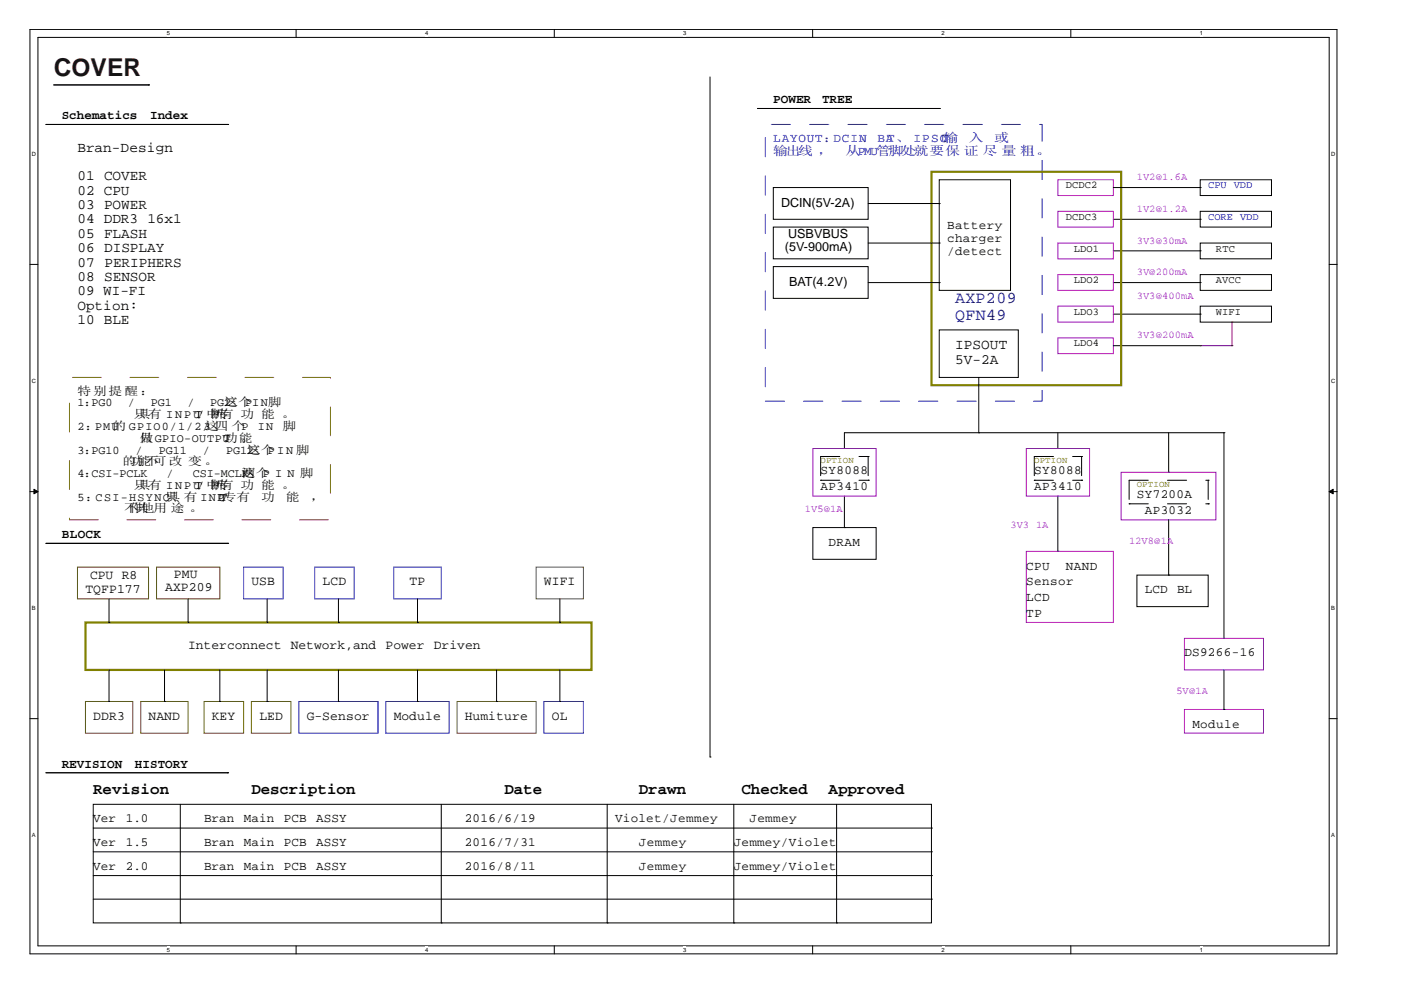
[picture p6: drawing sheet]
<svg xmlns="http://www.w3.org/2000/svg" width="297mm" height="210mm" viewBox="0 0 297 210" stroke-linecap="round" stroke-linejoin="round" font-family="sans-serif">
<defs><g id="words">
<text font-size="5.2" fill="#400000" x="11.4" y="16.1">COVER</text>
<g font-size="3.5" fill="#0000a0">
<text x="202.5" y="64.3">AXP209</text>
<text x="202.5" y="67.8">QFN49</text>
</g>
<g font-size="3.3">
<text x="19.8" y="168.2">Revision</text>
<text x="53.3" y="168.2">Description</text>
<text x="106.9" y="168.2">Date</text>
<text x="135.5" y="168.2">Drawn</text>
<text x="157.2" y="168.2">Checked</text>
<text x="175.7" y="168.2">Approved</text>
</g>
<g font-size="3">
<text x="16.4" y="32.1">Bran-Design</text>
<text x="16.4" y="38.2">01 COVER</text>
<text x="16.4" y="41.3">02 CPU</text>
<text x="16.4" y="44.3">03 POWER</text>
<text x="16.4" y="47.4">04 DDR3</text>
<text x="31.2" y="47.4">16x1</text>
<text x="16.4" y="50.4">05 FLASH</text>
<text x="16.4" y="53.5">06 DISPLAY</text>
<text x="16.4" y="56.5">07 PERIPHERS</text>
<text x="16.4" y="59.6">08 SENSOR</text>
<text x="16.4" y="62.6">09 WI-FI</text>
<text x="16.4" y="65.7">Option:</text>
<text x="16.4" y="68.7">10 BLE</text>
<text x="202.5" y="74.1">IPSOUT</text>
<text x="202.5" y="77.1">5V-2A</text>
</g>
<g font-size="2.8">
<text x="18.1" y="125.8">TQFP177</text>
<text x="19.1" y="122.8">CPU R8</text>
<text x="35.1" y="125.3">AXP209</text>
<text x="36.9" y="122.6">PMU</text>
<text x="53.3" y="124.1">USB</text>
<text x="68.4" y="124.1">LCD</text>
<text x="86.8" y="124.1">TP</text>
<text x="115.3" y="124.1">WIFI</text>
<text x="39.9" y="137.6">Interconnect</text>
<text x="61.6" y="137.6">Network,and</text>
<text x="81.7" y="137.6">Power</text>
<text x="92" y="137.6">Driven</text>
<text x="19.8" y="152.6">DDR3</text>
<text x="31.5" y="152.6">NAND</text>
<text x="44.9" y="152.6">KEY</text>
<text x="55" y="152.6">LED</text>
<text x="65" y="152.6">G-Sensor</text>
<text x="83.5" y="152.6">Module</text>
<text x="98.6" y="152.6">Humiture</text>
<text x="117" y="152.6">OL</text>
</g>
<g font-size="2.7">
<text x="164" y="21.9">POWER</text>
<text x="174.3" y="21.9">TREE</text>
<text x="13.1" y="25.2">Schematics</text>
<text x="31.8" y="25.2">Index</text>
<text x="165.6" y="43.9">DCIN(5V-2A)</text>
<text x="166.4" y="53.3">(5V-900mA)</text>
<text x="167.1" y="50.6">USBVBUS</text>
<text x="200.8" y="48.7">Battery</text>
<text x="200.8" y="51.3">charger</text>
<text x="200.8" y="54">/detect</text>
<text x="167.3" y="60.6">BAT(4.2V)</text>
<text x="174" y="100.6">SY8088</text>
<text x="219.3" y="100.6">SY8088</text>
<text x="174" y="104">AP3410</text>
<text x="219.3" y="104">AP3410</text>
<text x="241" y="105.6">SY7200A</text>
<text x="242.7" y="109">AP3032</text>
<text x="13.1" y="114.1">BLOCK</text>
<text x="175.7" y="115.7">DRAM</text>
<text x="217.6" y="120.7">CPU</text>
<text x="217.6" y="124.1">Sensor</text>
<text x="226" y="120.7">NAND</text>
<text x="242.7" y="125.7">LCD</text>
<text x="249.6" y="125.7">BL</text>
<text x="217.6" y="130.8">TP</text>
<text x="217.6" y="127.4">LCD</text>
<text x="251.1" y="139.2">DS9266-16</text>
<text x="252.8" y="154.3">Module</text>
<text x="13.1" y="162.7">REVISION</text>
<text x="28.6" y="162.7">HISTORY</text>
<text x="19.8" y="174.4">Ver</text>
<text x="19.8" y="179.4">Ver</text>
<text x="26.7" y="174.4">1.0</text>
<text x="26.7" y="179.4">1.5</text>
<text x="43.3" y="179.4">Bran</text>
<text x="43.3" y="174.4">Bran</text>
<text x="51.7" y="179.4">Main</text>
<text x="51.7" y="174.4">Main</text>
<text x="60.2" y="179.4">PCB</text>
<text x="60.2" y="174.4">PCB</text>
<text x="67.1" y="174.4">ASSY</text>
<text x="67.1" y="179.4">ASSY</text>
<text x="98.6" y="174.4">2016/6/19</text>
<text x="98.6" y="179.4">2016/7/31</text>
<text x="130.4" y="174.4">Violet/Jemmey</text>
<text x="135.5" y="179.4">Jemmey</text>
<text x="155.6" y="179.4">Jemmey/Violet</text>
<text x="158.9" y="174.4">Jemmey</text>
<text x="19.8" y="184.4">Ver</text>
<text x="26.7" y="184.4">2.0</text>
<text x="43.3" y="184.4">Bran</text>
<text x="51.7" y="184.4">Main</text>
<text x="60.2" y="184.4">PCB</text>
<text x="67.1" y="184.4">ASSY</text>
<text x="98.6" y="184.4">2016/8/11</text>
<text x="135.5" y="184.4">Jemmey</text>
<text x="155.6" y="184.4">Jemmey/Violet</text>
</g>
<g font-size="2.7" fill="#00f">
<text x="164" y="30.2">LAYOUT：DCIN</text>
<text x="164" y="32.9">输出线 ，</text>
<text x="179.3" y="32.9">从PMU管脚处就要保 证 尽 量 粗。</text>
<text x="182.4" y="30.2">、 BA</text>
<text x="188.1" y="30.2">T、 IPSOT</text>
<text x="199.5" y="30.2">U输</text>
<text x="205.4" y="30.2">入</text>
<text x="210.8" y="30.2">或</text>
</g>
<g font-size="2.5">
<text x="16.4" y="83.7">特别提 醒 ：</text>
<text x="16.4" y="86.2">1：</text>
<text x="19.4" y="86.2">PG0</text>
<text x="27.1" y="86.2">/</text>
<text x="28.2" y="88.7">只有 INPUT/中专</text>
<text x="29.1" y="88.7">具</text>
<text x="32" y="86.2">PG1</text>
<text x="39.8" y="86.2">/</text>
<text x="44.5" y="88.7">断</text>
<text x="44.6" y="86.2">PG2</text>
<text x="45.4" y="88.7">/有 功 能 。</text>
<text x="47.5" y="86.2">这 PIN脚</text>
<text x="47.5" y="86.2">三个</text>
<text x="16.4" y="91.2">2：PMU</text>
<text x="23.9" y="91.2">的 GPIO0/1/2/这</text>
<text x="29.5" y="93.7">只</text>
<text x="29.7" y="93.7">做GPIO-OUTPU</text>
<text x="43.2" y="91.2">3 四 个P</text>
<text x="47.4" y="93.7">T</text>
<text x="47.5" y="93.7">功能</text>
<text x="51" y="93.7">。</text>
<text x="54.7" y="91.2">IN</text>
<text x="59.9" y="91.2">脚</text>
<text x="16.4" y="96.2">3：</text>
<text x="16.4" y="101.1">4：</text>
<text x="19.4" y="96.2">PG10</text>
<text x="19.4" y="101.1">CSI-PCLK</text>
<text x="26" y="98.7">的能可 改 变 。</text>
<text x="27.6" y="98.7">功不</text>
<text x="28.7" y="96.2">/</text>
<text x="33.7" y="96.2">PG11</text>
<text x="35.3" y="101.1">/</text>
<text x="40.9" y="101.1">CSI-MCLK</text>
<text x="43" y="96.2">/</text>
<text x="47.9" y="96.2">PG12</text>
<text x="51.3" y="101.1">这个</text>
<text x="51.3" y="101.1">两 P I N 脚</text>
<text x="52.4" y="96.2">这 P I N 脚</text>
<text x="52.4" y="96.2">三个</text>
<text x="16.4" y="106.1">5：CSI-HSYNC具 有 INPT专有</text>
<text x="28.2" y="103.6">只有 INPUT/中专</text>
<text x="29.1" y="103.6">具</text>
<text x="34.8" y="106.1">只</text>
<text x="44.5" y="103.6">断</text>
<text x="45.4" y="103.6">/有 功 能 。</text>
<text x="46.4" y="106.1">U/</text>
<text x="55.4" y="106.1">功</text>
<text x="60.6" y="106.1">能</text>
<text x="65.9" y="106.1">，</text>
<text x="26.3" y="108.6">不其</text>
<text x="27.5" y="108.6">作他用 途 。</text>
</g>
<g font-size="2.2">
<text x="226" y="39.9">DCDC2</text>
<text x="226" y="46.6">DCDC3</text>
<text x="227.7" y="53.4">LDO1</text>
<text x="257.8" y="53.4">RTC</text>
<text x="227.7" y="60">LDO2</text>
<text x="257.8" y="60">AVCC</text>
<text x="227.7" y="66.7">LDO3</text>
<text x="257.8" y="66.7">WIFI</text>
<text x="227.7" y="73.5">LDO4</text>
</g>
<g font-size="2.2" fill="#f0f">
<text x="241" y="38.2">1V2@1.6A</text>
<text x="241" y="45">1V2@1.2A</text>
<text x="241" y="51.7">3V3@30mA</text>
<text x="241" y="58.3">3V@200mA</text>
<text x="241" y="63.4">3V3@400mA</text>
<text x="241" y="71.8">3V3@200mA</text>
<text x="170.6" y="108.6">1V5@1A</text>
<text x="214.2" y="112">3V3</text>
<text x="219.7" y="112">1A</text>
<text x="239.4" y="115.4">12V8@1A</text>
<text x="249.4" y="147.2">5V@1A</text>
</g>
<g font-size="2.2" fill="#00f">
<text x="256.2" y="39.9">CPU VDD</text>
<text x="256.2" y="46.6">CORE VDD</text>
</g>
<g font-size="1.9" fill="#808000">
<text x="174" y="98.3">OPTION</text>
<text x="219.3" y="98.3">OPTION</text>
<text x="241" y="103.3">OPTION</text>
</g>
<g font-size="1.2">
<text x="35.4" y="7.5">5</text>
<text x="90.1" y="7.5">4</text>
<text x="144.9" y="7.5">3</text>
<text x="199.6" y="7.5">2</text>
<text x="254.4" y="7.5">1</text>
<text x="6.8" y="33.1">D</text>
<text x="282.2" y="33.1">D</text>
<text x="6.8" y="81.2">C</text>
<text x="282.2" y="81.2">C</text>
<text x="6.8" y="129.4">B</text>
<text x="282.2" y="129.4">B</text>
<text x="6.8" y="177.5">A</text>
<text x="282.2" y="177.5">A</text>
<text x="35.4" y="201.8">5</text>
<text x="90.1" y="201.8">4</text>
<text x="144.9" y="201.8">3</text>
<text x="199.6" y="201.8">2</text>
<text x="254.4" y="201.8">1</text>
</g>
</g></defs>
<path d="M6.3 6.2h277.2v196h-277.2zM8 7.9h273.8v192.6h-273.8z" fill="none" stroke="#000" stroke-width=".21"/>
<g fill="#fff">
<path d="M35.4 6.4h.6v1.4h-.6z"/>
<path d="M35.4 200.7h.6v1.4h-.6z"/>
</g>
<path d="M62.8 6.2v1.7M62.8 200.5v1.7" fill="none" stroke="#000" stroke-width=".21"/>
<g fill="#fff">
<path d="M90.1 6.4h.7v1.4h-.7z"/>
<path d="M90.1 200.7h.7v1.4h-.7z"/>
</g>
<path d="M117.5 6.2v1.7M117.5 200.5v1.7" fill="none" stroke="#000" stroke-width=".21"/>
<g fill="#fff">
<path d="M144.9 6.4h.6v1.4h-.6z"/>
<path d="M144.9 200.7h.6v1.4h-.6z"/>
</g>
<path d="M172.3 6.2v1.7M172.3 200.5v1.7" fill="none" stroke="#000" stroke-width=".21"/>
<g fill="#fff">
<path d="M199.6 6.4h.7v1.4h-.7z"/>
<path d="M199.6 200.7h.7v1.4h-.7z"/>
</g>
<path d="M227 6.2v1.7M227 200.5v1.7" fill="none" stroke="#000" stroke-width=".21"/>
<g fill="#fff">
<path d="M254.4 6.4h.6v1.4h-.6z"/>
<path d="M254.4 200.7h.6v1.4h-.6z"/>
<path d="M6.8 31.9h.8v1.4h-.8z"/>
<path d="M282.2 31.9h.9v1.4h-.9z"/>
<path d="M6.8 80.1h.8v1.4h-.8z"/>
<path d="M282.2 80.1h.9v1.4h-.9z"/>
</g>
<path d="M6.3 56.1h1.7M281.8 56.1h1.7" fill="none" stroke="#000" stroke-width=".21"/>
<g fill="#fff">
<path d="M6.8 128.2h.7v1.4h-.7z"/>
<path d="M282.2 128.2h.8v1.4h-.8z"/>
</g>
<path d="M6.3 104.2h1.7M281.8 104.2h1.7" fill="none" stroke="#000" stroke-width=".21"/>
<g fill="#000" stroke="#000" stroke-width=".21">
<path d="M7.2 103.7l.8 .5-.8 .5z" fill-rule="evenodd"/>
<path d="M281.8 104.2l.9-.5v1z" fill-rule="evenodd"/>
</g>
<g fill="#fff">
<path d="M6.8 176.4h.7v1.4h-.7z"/>
<path d="M282.2 176.4h.8v1.4h-.8z"/>
</g>
<g fill="none" stroke="#000" stroke-width=".21">
<path d="M11.4 18h20.1M31.5 18h.1M150.5 16.3v144.2M9.7 26.4h38.6M48.3 26.4h.1M160.6 23h38.5M164 39.8h20.1v6.7h-20.1zM199.1 38.1h15.1v23.5h-15.1zM199.1 23h.1M236.1 39.8h18.4M254.5 38.1h15.1v3.4h-15.1zM254.5 39.8h.1"/>
<path d="M164 56.5h20.1v6.8h-20.1zM164 48.1h20.1v6.8h-20.1zM184.1 59.9h15M184.1 43.2h15M184.1 51.5h15M199.1 43.2h.1M199.1 59.9h.1M199.1 51.5h.1M236.1 59.9h18.4M236.1 53.2h18.4M236.1 46.5h18.4M254.5 58.2h15.1v3.4h-15.1z"/>
<path d="M254.5 44.8h15.1v3.3h-15.1zM254.5 51.5h15.1v3.4h-15.1zM254.5 59.9h.1M254.5 53.2h.1M254.5 46.5h.1M199.1 69.9h16.8v10.1h-16.8zM236.1 66.6h18.4M236.1 73.3h18.4M254.5 64.9h15.1v3.4h-15.1zM254.5 66.6h.1M254.5 73.3h.1M179 95.1h.1"/>
<path d="M207.5 91.8h.1M207.5 80v11.8M224.3 95.1h.1M224.3 91.8v3.3M247.8 91.8v8.3M259.5 91.8h.1M259.5 91.8h-80.5v3.3M259.5 91.8v43.6M9.7 115.2h38.6M48.3 115.2h.1M172.3 111.9h13.5v6.7h-13.5zM179 111.9h.1"/>
<path d="M179 105.2v6.7M224.3 116.9h.1M224.3 105.2v11.7M247.8 100.1h.1M247.8 110.2v11.7M23.1 132h.1M23.1 127v5M39.9 132h.1M39.9 127v5M56.6 132h.1M56.6 127v5M71.8 132h.1"/>
<path d="M71.8 127v5M88.5 132h.1M88.5 127v5M118.7 132h.1M118.7 127v5M241 121.9h15.2v6.7h-15.2zM247.8 121.9h.1M259.5 135.4h.1M6.3 152.4h1.7M23.1 148.7h.1M23.1 142v6.7M34.9 148.7h.1"/>
<path d="M34.9 142v6.7M46.6 148.7h.1M46.6 142v6.7M56.6 148.7h.1M56.6 142v6.7M71.8 148.7h.1M71.8 142v6.7M88.5 148.7h.1M88.5 142v6.7M105.3 148.7h.1M105.3 142v6.7M118.7 148.7h.1"/>
<path d="M118.7 142v6.7M259.5 150.4h.1M259.5 142v8.4M281.8 152.4h1.7M9.7 163.8h38.6M19.8 170.5h177.7v25.2h-177.7zM19.8 175.6h177.7M38.2 170.5v25.2M48.3 163.8h.1M93.6 170.5v25.2M128.7 170.5v25.2M150.5 160.5h.1"/>
<path d="M155.6 170.5v25.2M177.4 170.5v25.2M197.5 175.6h.1M19.8 185.6h177.7M19.8 180.6h177.7M19.8 190.6h177.7M38.2 195.7h.1M93.6 195.7h.1M128.7 195.7h.1M155.6 195.7h.1M177.4 195.7h.1M197.5 185.6h.1"/>
<path d="M197.5 180.6h.1M197.5 190.6h.1"/>
</g>
<path d="M51.6 120.2h8.4v6.8h-8.4zM66.7 120.2h8.4v6.8h-8.4zM83.5 120.2h10.1v6.8h-10.1zM63.4 148.7h16.7v6.8h-16.7zM81.8 148.7h13.4v6.8h-13.4zM115.3 148.7h8.4v6.8h-8.4z" fill="none" stroke="#00f" stroke-width=".21"/>
<path d="M197.5 36.4h40.2v45.3h-40.2zM18.1 132h107.3v10h-107.3z" fill="none" stroke="#808000" stroke-width=".47"/>
<path d="M16.4 120.2h15.1v6.8h-15.1zM33.2 120.2h13.4v6.8h-13.4zM18.1 148.7h10.1v6.8h-10.1zM29.8 148.7h10.1v6.8h-10.1zM43.3 148.7h8.3v6.8h-8.3zM53.3 148.7h8.4v6.8h-8.4z" fill="none" stroke="#804000" stroke-width=".21"/>
<path d="M113.7 120.2h10v6.8h-10zM96.9 148.7h16.8v6.8h-16.8z" fill="none" stroke="#804040" stroke-width=".21"/>
<path d="M14.7 80h55.4v30.2h-55.4z" fill="none" stroke="#f00" stroke-width=".21" stroke-dasharray="6.1 6.1"/>
<g fill="none" stroke="#000" stroke-width=".21" stroke-dasharray="4.1 4.1">
<path d="M174 96.8h10.1M174 96.8v5M184.1 96.8h.1M184.1 96.8v5M219.3 96.8h10M219.3 96.8v5M229.3 96.8h.1M229.3 96.8v5M174 101.8h.1M174 101.8h10.1M184.1 101.8h.1M219.3 101.8h.1"/>
<path d="M219.3 101.8h10M229.3 101.8h.1M239.4 101.8v5M239.4 106.8h.1M239.4 101.8h16.8M239.4 106.8h16.8M256.2 101.8h.1M256.2 101.8v5M256.2 106.8h.1"/>
</g>
<path d="M224.3 38.1h11.8v3.4h-11.8zM224.3 58.2h11.8v3.4h-11.8zM224.3 44.8h11.8v3.3h-11.8zM224.3 51.5h11.8v3.4h-11.8zM224.3 71.6h11.8v3.4h-11.8zM224.3 64.9h11.8v3.4h-11.8zM172.3 95.1h13.5v10.1h-13.5zM217.6 95.1h13.4v10.1h-13.4zM217.6 116.9h18.5v15.1h-18.5zM237.7 100.1h20.1v10.1h-20.1zM251.1 135.4h16.8v6.6h-16.8zM251.1 150.4h16.8v5.1h-16.8z" fill="none" stroke="#8000ff" stroke-width=".21"/>
<path d="M162.3 26.4h58.6v58.7h-58.6z" fill="none" stroke="#00f" stroke-width=".21" stroke-dasharray="4.1 4.1"/>
<path d="M254.5 73.3h6.7M261.2 73.3h.1M261.2 68.3h.1M261.2 68.3v5" fill="none" stroke="#800040" stroke-width=".21"/>
<use href="#words"/>
</svg>
